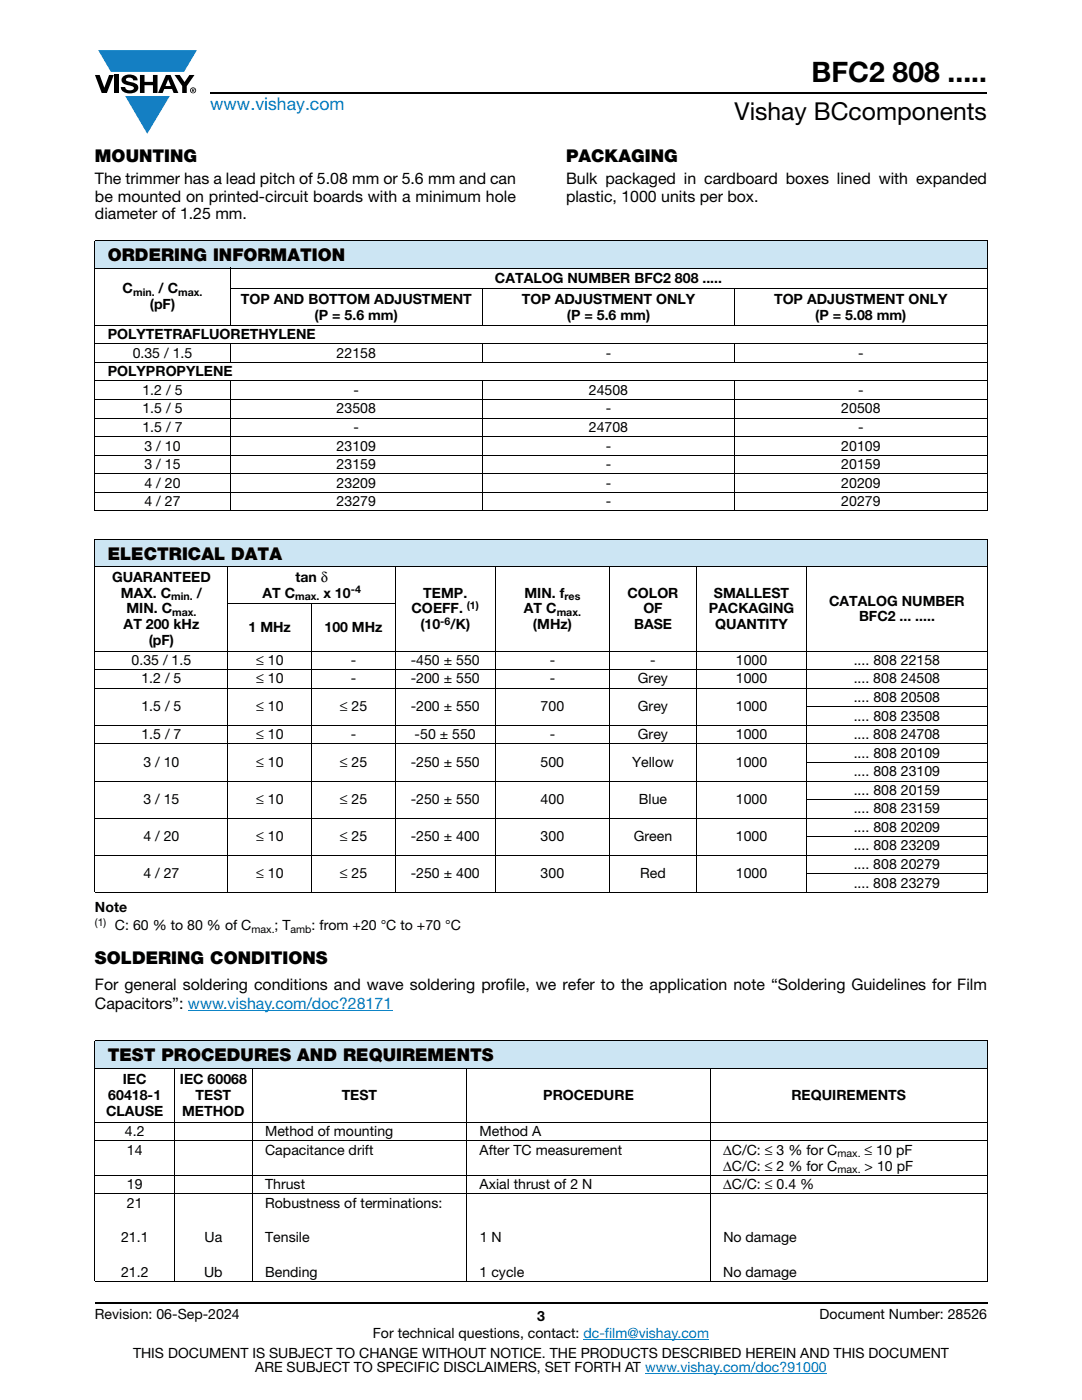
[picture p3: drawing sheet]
<svg xmlns="http://www.w3.org/2000/svg" width="216mm" height="279mm" viewBox="0 0 216 279" stroke-linecap="round" stroke-linejoin="round" font-family="sans-serif">
<defs><g id="words">
<text font-size="5.6" x="161.9" y="16.4">BFC2 808 .....</text>
<text font-size="4.9" x="146.6" y="24">Vishay BCcomponents</text>
<text font-size="3.5" fill="#007ec4" x="42" y="21.9">www.vishay.com</text>
<g font-size="3.5">
<text x="18.9" y="32.3">MOUNTING</text>
<text x="112.9" y="32.3">PACKAGING</text>
<text x="21.5" y="52.1">ORDERING INFORMATION</text>
<text x="21.5" y="111.7">ELECTRICAL DATA</text>
<text x="18.9" y="192.4">SOLDERING CONDITIONS</text>
<text x="21.5" y="211.8">TEST PROCEDURES AND REQUIREMENTS</text>
</g>
<g font-size="3.2">
<text x="18.9" y="36.7">The trimmer has a lead pitch of 5.08 mm or 5.6 mm and can</text>
<text x="18.9" y="40.2">be mounted on printed-circuit boards with a minimum hole</text>
<text x="112.9" y="36.7">Bulk packaged in cardboard boxes lined with expanded</text>
<text x="112.9" y="40.2">plastic, 1000 units per box.</text>
<text x="18.9" y="43.8">diameter of 1.25 mm.</text>
<text x="18.9" y="197.5">For general soldering conditions and wave soldering profile, we refer to the application note “Soldering Guidelines for Film</text>
<text x="18.9" y="201.4">Capacitors”: www.vishay.com/doc?28171</text>
</g>
<g font-size="2.8">
<text x="24.4" y="58.5">C</text>
<text x="31.6" y="58.5">/ C</text>
<text x="98.8" y="56.5">CATALOG NUMBER BFC2 808 .....</text>
<text x="29.9" y="61.7">(pF)</text>
<text x="48" y="60.6">TOP AND BOTTOM ADJUSTMENT</text>
<text x="62.8" y="63.8">(P = 5.6 mm)</text>
<text x="104.1" y="60.6">TOP ADJUSTMENT ONLY</text>
<text x="113.1" y="63.8">(P = 5.6 mm)</text>
<text x="154.5" y="60.6">TOP ADJUSTMENT ONLY</text>
<text x="162.7" y="63.8">(P = 5.08 mm)</text>
<text x="21.5" y="67.7">POLYTETRAFLUORETHYLENE</text>
<text x="26.5" y="71.4">0.35 / 1.5</text>
<text x="67.2" y="71.4">22158</text>
<text x="120.9" y="71.4">-</text>
<text x="171.2" y="71.4">-</text>
<text x="21.5" y="75.1">POLYPROPYLENE</text>
<text x="28.4" y="78.8">1.2 / 5</text>
<text x="28.4" y="82.5">1.5 / 5</text>
<text x="67.2" y="82.5">23508</text>
<text x="70.6" y="78.8">-</text>
<text x="117.5" y="78.8">24508</text>
<text x="120.9" y="82.5">-</text>
<text x="167.9" y="82.5">20508</text>
<text x="171.2" y="78.8">-</text>
<text x="28.4" y="86.2">1.5 / 7</text>
<text x="28.8" y="89.9">3 / 10</text>
<text x="67.2" y="89.9">23109</text>
<text x="70.6" y="86.2">-</text>
<text x="117.5" y="86.2">24708</text>
<text x="120.9" y="89.9">-</text>
<text x="167.9" y="89.9">20109</text>
<text x="171.2" y="86.2">-</text>
<text x="28.8" y="93.6">3 / 15</text>
<text x="67.2" y="93.6">23159</text>
<text x="120.9" y="93.6">-</text>
<text x="167.9" y="93.6">20159</text>
<text x="28.8" y="97.3">4 / 20</text>
<text x="28.8" y="101">4 / 27</text>
<text x="67.2" y="97.3">23209</text>
<text x="67.2" y="101">23279</text>
<text x="120.9" y="97.3">-</text>
<text x="120.9" y="101">-</text>
<text x="167.9" y="97.3">20209</text>
<text x="167.9" y="101">20279</text>
<text x="22.4" y="116.1">GUARANTEED</text>
<text x="24.1" y="119.3">MAX. C</text>
<text x="39.3" y="119.3">/</text>
<text x="52.4" y="119.3">AT C</text>
<text x="59" y="116.1">tan δ</text>
<text x="64.5" y="119.3">x 10</text>
<text x="84.5" y="119.3">TEMP.</text>
<text x="104.6" y="119.3">MIN. f</text>
<text x="125.2" y="119.3">COLOR</text>
<text x="142.5" y="119.3">SMALLEST</text>
<text x="24.7" y="125.6">AT 200 kHz</text>
<text x="25.2" y="122.4">MIN. C</text>
<text x="82.1" y="122.4">COEFF.</text>
<text x="83.9" y="125.6">(10</text>
<text x="89.9" y="125.6">/K)</text>
<text x="104.5" y="122.4">AT C</text>
<text x="106.3" y="125.6">(MHz)</text>
<text x="126.5" y="125.6">BASE</text>
<text x="128.4" y="122.4">OF</text>
<text x="141.4" y="122.4">PACKAGING</text>
<text x="142.7" y="125.6">QUANTITY</text>
<text x="165.4" y="120.8">CATALOG NUMBER</text>
<text x="171.4" y="124">BFC2 ... .....</text>
<text x="29.7" y="128.8">(pF)</text>
<text x="49.6" y="126.1">1 MHz</text>
<text x="64.8" y="126.1">100 MHz</text>
<text x="26.3" y="132.7">0.35 / 1.5</text>
<text x="28.2" y="136.4">1.2 / 5</text>
<text x="51.1" y="132.7">≤ 10</text>
<text x="51.1" y="136.4">≤ 10</text>
<text x="70" y="132.7">-</text>
<text x="70" y="136.4">-</text>
<text x="82" y="132.7">-450 ± 550</text>
<text x="82" y="136.4">-200 ± 550</text>
<text x="109.7" y="132.7">-</text>
<text x="109.7" y="136.4">-</text>
<text x="127.3" y="136.4">Grey</text>
<text x="129.7" y="132.7">-</text>
<text x="146.8" y="136.4">1000</text>
<text x="146.8" y="132.7">1000</text>
<text x="170.3" y="136.4">.... 808 24508</text>
<text x="170.3" y="132.7">.... 808 22158</text>
<text x="28.2" y="142">1.5 / 5</text>
<text x="51.1" y="142">≤ 10</text>
<text x="67.8" y="142">≤ 25</text>
<text x="82" y="142">-200 ± 550</text>
<text x="107.9" y="142">700</text>
<text x="127.3" y="142">Grey</text>
<text x="146.8" y="142">1000</text>
<text x="170.3" y="140.1">.... 808 20508</text>
<text x="170.3" y="143.8">.... 808 23508</text>
<text x="28.2" y="147.5">1.5 / 7</text>
<text x="51.1" y="147.5">≤ 10</text>
<text x="70" y="147.5">-</text>
<text x="82.7" y="147.5">-50 ± 550</text>
<text x="109.7" y="147.5">-</text>
<text x="127.3" y="147.5">Grey</text>
<text x="146.8" y="147.5">1000</text>
<text x="170.3" y="147.5">.... 808 24708</text>
<text x="28.6" y="153.1">3 / 10</text>
<text x="51.1" y="153.1">≤ 10</text>
<text x="67.8" y="153.1">≤ 25</text>
<text x="82" y="153.1">-250 ± 550</text>
<text x="107.9" y="153.1">500</text>
<text x="126.1" y="153.1">Yellow</text>
<text x="146.8" y="153.1">1000</text>
<text x="170.3" y="151.2">.... 808 20109</text>
<text x="170.3" y="154.9">.... 808 23109</text>
<text x="28.6" y="160.5">3 / 15</text>
<text x="51.1" y="160.5">≤ 10</text>
<text x="67.8" y="160.5">≤ 25</text>
<text x="82" y="160.5">-250 ± 550</text>
<text x="107.9" y="160.5">400</text>
<text x="127.5" y="160.5">Blue</text>
<text x="146.8" y="160.5">1000</text>
<text x="170.3" y="158.6">.... 808 20159</text>
<text x="28.6" y="167.9">4 / 20</text>
<text x="51.1" y="167.9">≤ 10</text>
<text x="67.8" y="167.9">≤ 25</text>
<text x="82" y="167.9">-250 ± 400</text>
<text x="107.9" y="167.9">300</text>
<text x="126.5" y="167.9">Green</text>
<text x="146.8" y="167.9">1000</text>
<text x="170.3" y="166">.... 808 20209</text>
<text x="170.3" y="162.3">.... 808 23159</text>
<text x="170.3" y="173.4">.... 808 20279</text>
<text x="170.3" y="169.7">.... 808 23209</text>
<text x="28.6" y="175.3">4 / 27</text>
<text x="51.1" y="175.3">≤ 10</text>
<text x="67.8" y="175.3">≤ 25</text>
<text x="82" y="175.3">-250 ± 400</text>
<text x="107.9" y="175.3">300</text>
<text x="127.7" y="175.3">Red</text>
<text x="146.8" y="175.3">1000</text>
<text x="170.3" y="177.1">.... 808 23279</text>
<text x="18.9" y="182.1">Note</text>
<text x="22.9" y="185.6">C: 60 % to 80 % of C</text>
<text x="54.8" y="185.6">; T</text>
<text x="62.2" y="185.6">: from +20 °C to +70 °C</text>
<text x="21.6" y="219.5">60418-1</text>
<text x="24.5" y="216.3">IEC</text>
<text x="35.9" y="216.3">IEC 60068</text>
<text x="39" y="219.5">TEST</text>
<text x="68.2" y="219.5">TEST</text>
<text x="108.4" y="219.5">PROCEDURE</text>
<text x="157.9" y="219.5">REQUIREMENTS</text>
<text x="21.2" y="222.7">CLAUSE</text>
<text x="24.9" y="226.8">4.2</text>
<text x="36.3" y="222.7">METHOD</text>
<text x="52.9" y="226.8">Method of mounting</text>
<text x="95.7" y="226.8">Method A</text>
<text x="25.3" y="230.5">14</text>
<text x="52.9" y="230.5">Capacitance drift</text>
<text x="95.7" y="230.5">After TC measurement</text>
<text x="144.3" y="233.6">ΔC/C: ≤ 2 % for C</text>
<text x="144.3" y="230.5">ΔC/C: ≤ 3 % for C</text>
<text x="172.5" y="230.5">≤ 10 pF</text>
<text x="172.5" y="233.6">&gt; 10 pF</text>
<text x="25.3" y="237.3">19</text>
<text x="52.9" y="237.3">Thrust</text>
<text x="95.7" y="237.3">Axial thrust of 2 N</text>
<text x="144.3" y="237.3">ΔC/C: ≤ 0.4 %</text>
<text x="25.3" y="241">21</text>
<text x="52.9" y="241">Robustness of terminations:</text>
<text x="24.2" y="247.9">21.1</text>
<text x="40.8" y="247.9">Ua</text>
<text x="52.9" y="247.9">Tensile</text>
<text x="95.7" y="247.9">1 N</text>
<text x="144.3" y="247.9">No damage</text>
<text x="24.2" y="254.8">21.2</text>
<text x="40.7" y="254.8">Ub</text>
<text x="52.9" y="254.8">Bending</text>
<text x="95.7" y="254.8">1 cycle</text>
<text x="144.3" y="254.8">No damage</text>
<text x="18.9" y="263.3">Revision: 06-Sep-2024</text>
<text x="107.2" y="263.6">3</text>
<text x="163.6" y="263.3">Document Number: 28526</text>
<text x="74.4" y="267.1">For technical questions, contact: dc-film@vishay.com</text>
<text x="26.5" y="271">THIS DOCUMENT IS SUBJECT TO CHANGE WITHOUT NOTICE. THE PRODUCTS DESCRIBED HEREIN AND THIS DOCUMENT</text>
<text x="50.9" y="273.8">ARE SUBJECT TO SPECIFIC DISCLAIMERS, SET FORTH AT www.vishay.com/doc?91000</text>
</g>
<g font-size="2.1">
<text x="26.5" y="59">min.</text>
<text x="35.6" y="59">max.</text>
<text x="34.2" y="119.8">min.</text>
<text x="58.9" y="119.8">max.</text>
<text x="70" y="118.4">-4</text>
<text x="112.6" y="119.8">res</text>
<text x="34.4" y="122.9">max.</text>
<text x="87.9" y="124.8">-6</text>
<text x="93.2" y="121.6">(1)</text>
<text x="111.1" y="122.9">max.</text>
<text x="18.9" y="184.8">(1)</text>
<text x="50.2" y="186.1">max.</text>
<text x="58" y="186.1">amb</text>
<text x="167.1" y="231">max.</text>
<text x="167.1" y="234.1">max.</text>
</g>
</g></defs>
<g fill="#147fc3">
<path d="M19.6 10h19.7l-2.6 4.3h-1.1h-13.5z"/>
<path d="M25 19.2h8.9l-4.5 7.5z"/>
</g>
<g fill="#000">
<path d="M18.9 15h1l.9 2.5 1-2.5h.9l-1.4 3.6h-1zM22.9 15h.9v3.6h-.9zM24.6 15.3a2.1 2.1 0 0 1 2.8 .3l.1 .4h-.9a.79 .79 0 0 0-.7-.5 .79 .79 0 0 0-.8 .4l.3 .3 1 .2a1.08 1.08 0 0 1 1.2 1 1.08 1.08 0 0 1-1.1 1.2 1.73 1.73 0 0 1-2.4-1.2h.9a.96 .96 0 0 0 .8 .6 .96 .96 0 0 0 .9-.4 1.31 1.31 0 0 0-1.2-.6 1.03 1.03 0 0 1-1.1-.6 1.03 1.03 0 0 1 .2-1.1zM27.9 15h.9v1.3h1.7v-1.3h.9v3.6h-.9v-1.6h-1.7v1.6h-.9zM34.8 15h1.1l.9 1.4 1-1.4h1l-1.5 2.2v1.4h-.9v-1.4z"/>
<path d="M33.6 15.9l.5 1.3h-1.1zM33.1 15l-1.6 3.6h1l.3-.8h1.5l.3 .8h1l-1.6-3.6z"/>
<path d="M38.4 17.8h.2v.2h-.2zM38.3 17.7v.7h.1v-.3l.4 .3-.2-.3 .2-.2-.1-.2z"/>
<path d="M38.1 18a.46 .46 0 0 1 .9 0 .46 .46 0 0 1-.9 0zM37.9 18a.6 .6 0 0 0 1.2 0 .6 .6 0 0 0-1.2 0z"/>
</g>
<path d="M42 18.6h155M18.9 260h178.1" fill="none" stroke="#000" stroke-width=".36"/>
<path d="M37.5 201.6h40.8M116.4 267.3h25.1M128.7 274h36.3" fill="none" stroke="#007ec4" stroke-width=".2"/>
<g fill="#cce5f3">
<path d="M18.9 48h178.1v5.5h-178.1z"/>
<path d="M18.9 107.6h178.1v5.5h-178.1z"/>
<path d="M18.9 207.7h178.1v5.5h-178.1z"/>
</g>
<g fill="none" stroke="#000" stroke-width=".2">
<path d="M18.9 48h178.1M18.9 53.5h178.1M18.9 48.1v53.8M45.8 57.6h151.2M45.9 53.4v11.6M96.3 57.5v7.5M146.6 57.5v7.5M197 48.1v53.8M18.9 64.9h178.1M18.9 68.6h178.1M18.9 72.3h178.1M18.9 76h178.1"/>
<path d="M18.9 79.7h178.1M45.9 68.5v3.9M45.9 75.9v26.1M96.3 68.5v3.9M96.3 75.9v26.1M146.6 68.5v3.9M146.6 75.9v26.1M18.9 83.4h178.1M18.9 87.1h178.1M18.9 90.8h178.1M18.9 94.6h178.1M18.9 98.3h178.1"/>
<path d="M18.9 102h178.1M18.9 107.6h178.1M18.9 113.1h178.1M18.9 107.7v70.3M45.5 113v65.2M78.9 113v65.2M98.8 113v65.2M121.7 113v65.2M138.9 113v65.2M161 113v65.2M197 107.7v70.3M18.9 129.9h178.1"/>
<path d="M18.9 133.6h178.1M18.9 137.4h178.1M45.4 120.4h33.6M62.2 120.3v57.9M18.9 144.8h178.1M18.9 148.5h178.1M18.9 155.9h178.1M160.9 141.1h36.1M160.9 152.2h36.1M160.9 159.6h36.1M18.9 163.3h178.1M18.9 170.7h178.1"/>
<path d="M18.9 178.1h178.1M160.9 167h36.1M160.9 174.4h36.1M18.9 207.7h178.1M18.9 213.2h178.1M18.9 207.8v47.9M34.8 213.1v42.7M50.3 213.1v42.7M93.1 213.1v42.7M141.8 213.1v42.7M197 207.8v47.9M18.9 224h178.1"/>
<path d="M18.9 227.7h178.1M18.9 234.6h178.1M18.9 238.3h178.1M18.9 255.7h178.1"/>
</g>
<use href="#words"/>
</svg>
